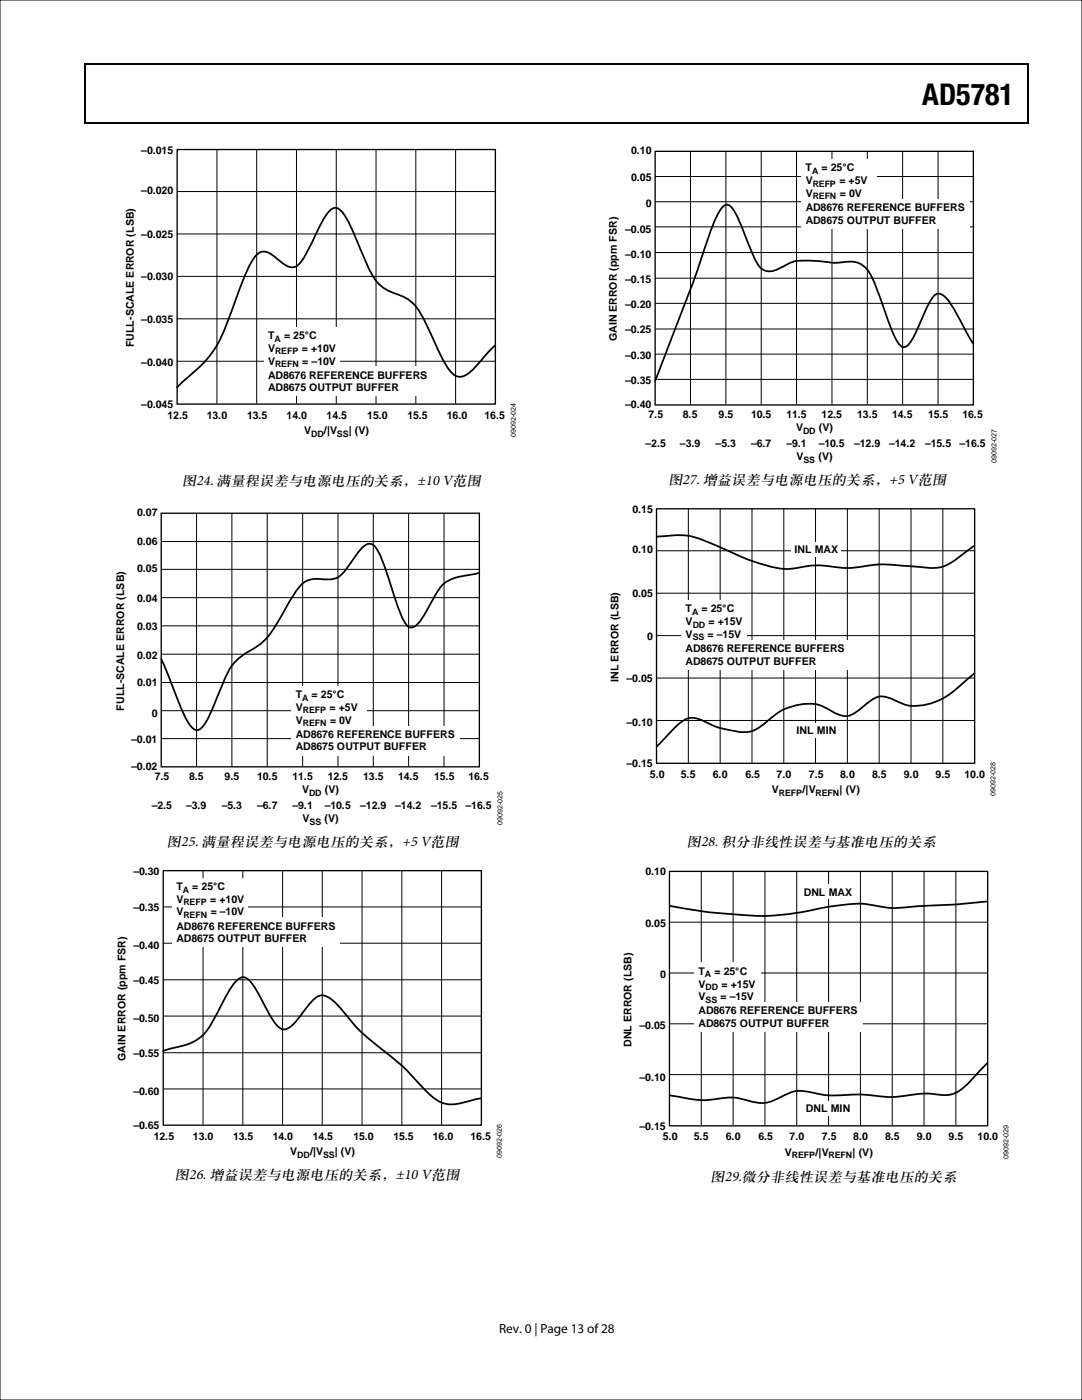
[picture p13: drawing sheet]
<svg xmlns="http://www.w3.org/2000/svg" width="216mm" height="279mm" viewBox="0 0 216 279" stroke-linecap="round" stroke-linejoin="round" font-family="sans-serif">
<defs><g id="words">
<text font-size="6" fill="#040000" x="184" y="21">AD5781</text>
<g font-size="2.9" fill="#060001">
<text x="36.3" y="96.8">图24. 满量程误差与电源电压的关系，±10 V范围</text>
<text x="133.4" y="96.6">图27. 增益误差与电源电压的关系，+5 V范围</text>
<text x="33.3" y="168.7">图25. 满量程误差与电源电压的关系，+5 V范围</text>
<text x="137" y="168.9">图28. 积分非线性误差与基准电压的关系</text>
<text x="34.9" y="235.2">图26. 增益误差与电源电压的关系，±10 V范围</text>
<text x="141.8" y="235.6">图29.微分非线性误差与基准电压的关系</text>
</g>
<text font-size="2.6" x="99.6" y="266">Rev. 0 | Page 13 of 28</text>
<g font-size="2.1">
<text x="28.2" y="30.7">–0.015</text>
<text x="125.9" y="30.7">0.10</text>
<text x="160.8" y="34.2">T</text>
<text x="163.9" y="34.2">= 25°C</text>
<text x="28.2" y="38.7">–0.020</text>
<text x="125.9" y="36.1">0.05</text>
<text x="128.9" y="41.3">0</text>
<text x="160.8" y="39.3">V</text>
<text x="160.8" y="36.7">V</text>
<text x="167.5" y="36.7">= +5V</text>
<text x="167.6" y="39.3">= 0V</text>
<text x="28.2" y="47.5">–0.025</text>
<text x="124.8" y="46.4">–0.05</text>
<text x="160.8" y="42.1">AD86</text>
<text x="160.8" y="44.6">AD86</text>
<text x="166.1" y="42.1">76 REFERENC</text>
<text x="166.1" y="44.6">75 OUTPUT BUFFER</text>
<text x="180.5" y="42.1">E BUFFERS</text>
<text x="124.8" y="51.5">–0.10</text>
<text x="28.2" y="56">–0.030</text>
<text x="124.8" y="56.6">–0.15</text>
<text x="28.2" y="64.4">–0.035</text>
<text x="124.8" y="61.5">–0.20</text>
<text x="26.7" y="69.3" transform="rotate(-90 26.7 69.3)">FULL-SCALE ERROR (LSB)</text>
<text x="53.5" y="67.7">T</text>
<text x="53.5" y="70.2">V</text>
<text x="56.7" y="67.7">= 25°C</text>
<text x="60.2" y="70.2">= +10V</text>
<text x="123.1" y="68.1" transform="rotate(-90 123.1 68.1)">GAIN ERROR (ppm FSR)</text>
<text x="124.8" y="71.6">–0.30</text>
<text x="124.8" y="66.5">–0.25</text>
<text x="28.2" y="73.1">–0.040</text>
<text x="53.5" y="75.6">AD8676 REFERENCE BUFFERS</text>
<text x="53.5" y="72.7">V</text>
<text x="60.3" y="72.7">= –10V</text>
<text x="124.8" y="76.6">–0.35</text>
<text x="28.2" y="81.5">–0.045</text>
<text x="33.4" y="83.5">12.5</text>
<text x="41.3" y="83.5">13.0</text>
<text x="49.3" y="83.5">13.5</text>
<text x="53.5" y="78.1">AD8675 OUTPUT BUFFER</text>
<text x="57.2" y="83.5">14.0</text>
<text x="65.2" y="83.5">14.5</text>
<text x="73.3" y="83.5">15.0</text>
<text x="81.3" y="83.5">15.5</text>
<text x="89.2" y="83.5">16.0</text>
<text x="96.7" y="83.5">16.5</text>
<text x="124.8" y="81.4">–0.40</text>
<text x="129.4" y="83.5">7.5</text>
<text x="136.3" y="83.5">8.5</text>
<text x="143.4" y="83.5">9.5</text>
<text x="149.9" y="83.5">10.5</text>
<text x="156.9" y="83.5">11.5</text>
<text x="163.9" y="83.5">12.5</text>
<text x="171" y="83.5">13.5</text>
<text x="178" y="83.5">14.5</text>
<text x="185.2" y="83.5">15.5</text>
<text x="192.1" y="83.5">16.5</text>
<text x="60.7" y="86.6">V</text>
<text x="64.6" y="86.6">/|V</text>
<text x="69.6" y="86.6">| (V)</text>
<text x="128.8" y="89.2">–2.5</text>
<text x="135.7" y="89.2">–3.9</text>
<text x="142.8" y="89.2">–5.3</text>
<text x="149.9" y="89.2">–6.7</text>
<text x="156.9" y="89.2">–9.1</text>
<text x="158.8" y="86.1">V</text>
<text x="163.4" y="89.2">–10.5</text>
<text x="163.4" y="86.1">(V)</text>
<text x="170.4" y="89.2">–12.9</text>
<text x="177.4" y="89.2">–14.2</text>
<text x="184.6" y="89.2">–15.5</text>
<text x="191.5" y="89.2">–16.5</text>
<text x="158.9" y="91.9">V</text>
<text x="163.3" y="91.9">(V)</text>
<text x="27.4" y="102.9">0.07</text>
<text x="126.2" y="102.4">0.15</text>
<text x="27.4" y="108.8">0.06</text>
<text x="126.2" y="110.4">0.10</text>
<text x="158.5" y="110.4">INL MAX</text>
<text x="27.4" y="114.2">0.05</text>
<text x="126.2" y="119.2">0.05</text>
<text x="27.4" y="120.1">0.04</text>
<text x="27.4" y="125.8">0.03</text>
<text x="136.8" y="122.2">T</text>
<text x="136.8" y="124.7">V</text>
<text x="140" y="122.2">= 25</text>
<text x="141.4" y="124.7">= +15V</text>
<text x="144.1" y="122.2">°C</text>
<text x="27.4" y="131.5">0.02</text>
<text x="129.1" y="127.7">0</text>
<text x="136.8" y="130.1">AD8676 REFERENC</text>
<text x="136.8" y="127.3">V</text>
<text x="141.2" y="127.3">= –</text>
<text x="144.2" y="127.3">15V</text>
<text x="156.5" y="130.1">E BUFFERS</text>
<text x="27.4" y="137">0.01</text>
<text x="123.4" y="136.1" transform="rotate(-90 123.4 136.1)">INL ERROR (LSB)</text>
<text x="125" y="136.1">–0.05</text>
<text x="136.8" y="132.6">AD8675 OUTPUT BUFFER</text>
<text x="24.8" y="141.8" transform="rotate(-90 24.8 141.8)">FULL-SCALE ERROR (LSB)</text>
<text x="30.3" y="143">0</text>
<text x="59" y="139.3">T</text>
<text x="59" y="141.9">V</text>
<text x="62.2" y="139.3">= 25°C</text>
<text x="65.7" y="141.9">= +5V</text>
<text x="26.2" y="148.3">–0.01</text>
<text x="59" y="149.8">AD8675 OUTPUT BUFFER</text>
<text x="59" y="147.2">AD8676 REFERENCE BUFFERS</text>
<text x="59" y="144.4">V</text>
<text x="65.8" y="144.4">= 0V</text>
<text x="125" y="144.8">–0.10</text>
<text x="158.9" y="146.4">INL MIN</text>
<text x="26.2" y="153.7">–0.02</text>
<text x="30.9" y="155.7">7.5</text>
<text x="37.7" y="155.7">8.5</text>
<text x="44.8" y="155.7">9.5</text>
<text x="51.3" y="155.7">10.5</text>
<text x="58.3" y="155.7">11.5</text>
<text x="65.4" y="155.7">12.5</text>
<text x="72.5" y="155.7">13.5</text>
<text x="79.5" y="155.7">14.5</text>
<text x="86.6" y="155.7">15.5</text>
<text x="93.5" y="155.7">16.5</text>
<text x="125" y="153.1">–0.15</text>
<text x="129.7" y="155.2">5.0</text>
<text x="135.9" y="155.2">5.5</text>
<text x="142.2" y="155.2">6.0</text>
<text x="148.7" y="155.2">6.5</text>
<text x="155" y="155.2">7.0</text>
<text x="161.4" y="155.2">7.5</text>
<text x="167.7" y="155.2">8.0</text>
<text x="174" y="155.2">8.5</text>
<text x="180.3" y="155.2">9.0</text>
<text x="186.7" y="155.2">9.5</text>
<text x="192.4" y="155.2">10.0</text>
<text x="30.3" y="161.5">–2.5</text>
<text x="37.1" y="161.5">–3.9</text>
<text x="44.3" y="161.5">–5.3</text>
<text x="51.3" y="161.5">–6.7</text>
<text x="58.3" y="161.5">–9.1</text>
<text x="60.3" y="158.3">V</text>
<text x="64.8" y="161.5">–10.5</text>
<text x="64.8" y="158.3">(V)</text>
<text x="71.9" y="161.5">–12.9</text>
<text x="78.9" y="161.5">–14.2</text>
<text x="86" y="161.5">–15.5</text>
<text x="92.9" y="161.5">–16.5</text>
<text x="154" y="158.3">V</text>
<text x="160.1" y="158.3">/|V</text>
<text x="167.5" y="158.3">| (V)</text>
<text x="60.4" y="164.1">V</text>
<text x="64.7" y="164.1">(V)</text>
<text x="26.6" y="174.6">–0.30</text>
<text x="35.2" y="177.6">T</text>
<text x="38.4" y="177.6">= 25°C</text>
<text x="128.8" y="174.6">0.10</text>
<text x="160.4" y="178.8">DNL MAX</text>
<text x="26.6" y="181.9">–0.35</text>
<text x="35.2" y="185.5">AD8676 REFERENCE BUFFERS</text>
<text x="35.2" y="182.7">V</text>
<text x="35.2" y="180.1">V</text>
<text x="41.9" y="180.1">= +10V</text>
<text x="42" y="182.7">= –10V</text>
<text x="128.8" y="185">0.05</text>
<text x="26.6" y="189.3">–0.40</text>
<text x="35.2" y="188">AD8675 OUTPUT BUFFER</text>
<text x="26.6" y="196.3">–0.45</text>
<text x="131.7" y="195.2">0</text>
<text x="139.4" y="194.5">T</text>
<text x="139.4" y="197.1">V</text>
<text x="142.6" y="194.5">= 25</text>
<text x="144" y="197.1">= +15V</text>
<text x="146.7" y="194.5">°C</text>
<text x="26.6" y="203.9">–0.50</text>
<text x="139.4" y="202.4">AD8676 REFERENCE BUFFERS</text>
<text x="139.4" y="199.6">V</text>
<text x="143.8" y="199.6">= –15V</text>
<text x="126" y="208.9" transform="rotate(-90 126 208.9)">DNL ERROR (LSB)</text>
<text x="127.6" y="205.4">–0.05</text>
<text x="139.4" y="205">AD8675 OUTPUT BUFFER</text>
<text x="25" y="211.8" transform="rotate(-90 25 211.8)">GAIN ERROR (ppm FSR)</text>
<text x="26.6" y="211">–0.55</text>
<text x="127.6" y="215.8">–0.10</text>
<text x="26.6" y="218.4">–0.60</text>
<text x="160.8" y="221.9">DNL MIN</text>
<text x="26.6" y="225.4">–0.65</text>
<text x="30.7" y="227.4">12.5</text>
<text x="38.5" y="227.4">13.0</text>
<text x="46.5" y="227.4">13.5</text>
<text x="54.4" y="227.4">14.0</text>
<text x="62.4" y="227.4">14.5</text>
<text x="70.5" y="227.4">15.0</text>
<text x="78.5" y="227.4">15.5</text>
<text x="86.4" y="227.4">16.0</text>
<text x="93.9" y="227.4">16.5</text>
<text x="127.6" y="225.5">–0.15</text>
<text x="132.3" y="227.6">5.0</text>
<text x="138.5" y="227.6">5.5</text>
<text x="144.8" y="227.6">6.0</text>
<text x="151.3" y="227.6">6.5</text>
<text x="157.5" y="227.6">7.0</text>
<text x="164" y="227.6">7.5</text>
<text x="170.2" y="227.6">8.0</text>
<text x="176.6" y="227.6">8.5</text>
<text x="182.9" y="227.6">9.0</text>
<text x="189.3" y="227.6">9.5</text>
<text x="195" y="227.6">10.0</text>
<text x="57.9" y="230.5">V</text>
<text x="61.9" y="230.5">/|V</text>
<text x="66.8" y="230.5">| (V)</text>
<text x="156.6" y="230.6">V</text>
<text x="162.7" y="230.6">/|V</text>
<text x="170.1" y="230.6">| (V)</text>
</g>
<g font-size="1.8">
<text x="162.1" y="34.7">A</text>
<text x="162.2" y="37.3">REFP</text>
<text x="162.2" y="39.8">REFN</text>
<text x="54.8" y="68.2">A</text>
<text x="54.9" y="70.7">REFP</text>
<text x="54.9" y="73.3">REFN</text>
<text x="62.1" y="87.1">DD</text>
<text x="67.2" y="87.1">SS</text>
<text x="160.3" y="86.6">DD</text>
<text x="160.3" y="92.4">SS</text>
<text x="138.1" y="122.7">A</text>
<text x="138.2" y="125.3">DD</text>
<text x="138.2" y="127.8">SS</text>
<text x="60.3" y="139.8">A</text>
<text x="60.4" y="142.4">REFP</text>
<text x="60.4" y="144.9">REFN</text>
<text x="61.7" y="158.9">DD</text>
<text x="155.4" y="158.8">REFP</text>
<text x="162.7" y="158.8">REFN</text>
<text x="61.8" y="164.6">SS</text>
<text x="36.5" y="178.1">A</text>
<text x="36.6" y="180.7">REFP</text>
<text x="36.6" y="183.2">REFN</text>
<text x="140.7" y="195.1">A</text>
<text x="140.8" y="197.6">DD</text>
<text x="140.8" y="200.2">SS</text>
<text x="59.3" y="231">DD</text>
<text x="64.5" y="231">SS</text>
<text x="158" y="231.2">REFP</text>
<text x="165.3" y="231.2">REFN</text>
</g>
<g font-size="1.4">
<text x="102.9" y="87.2" transform="rotate(-90 102.9 87.2)">09092-024</text>
<text x="198.9" y="92.5" transform="rotate(-90 198.9 92.5)">09092-027</text>
<text x="198.6" y="158.9" transform="rotate(-90 198.6 158.9)">09092-028</text>
<text x="100.3" y="164.7" transform="rotate(-90 100.3 164.7)">09092-025</text>
<text x="100.1" y="231.1" transform="rotate(-90 100.1 231.1)">09092-026</text>
<text x="201.3" y="231.2" transform="rotate(-90 201.3 231.2)">09092-029</text>
</g>
</g></defs>
<path d="M16.9 12.7h.2v1h-.2zM205.1 12.7h.2v1h-.2zM205.1 12.7h.2v.3h-.2zM82.3 24.4h.2v.3h-.2zM205.1 24.4h.2v.3h-.2z" fill="#000"/>
<path d="M16.9 12.8h188.2M17 13.7v11M205.2 13.7v11M16.9 24.5h188.2" fill="none" stroke="#000" stroke-width=".25"/>
<path d="M35.3 38.2h63.5M43.3 29.8v50.8M51.2 29.8v50.8M59.2 29.8v50.8M67.1 29.8v50.8M75 29.8v50.8M83 29.8v50.8M90.9 29.8v50.8M35.3 55.2h63.5M35.3 46.7h63.5M35.3 72.1h63.5M35.3 63.6h63.5" fill="none" stroke="#000" stroke-width=".2"/>
<path d="M35.3 29.8h63.5v50.8h-63.5z" fill="none" stroke="#000" stroke-width=".26"/>
<g fill="#fff">
<path d="M52.6 73.2h33.5v5.9h-33.5z"/>
<path d="M52.6 65.3h15.1v10.6h-15.1z"/>
</g>
<path d="M98.8 68.9l-1.4 1.4-1.4 1.7a10.4 10.4 0 0 1-3.6 3.1 2.43 2.43 0 0 1-2.7-1.2 75.6 75.6 0 0 1-4.9-9.7 9.1 9.1 0 0 0-4.7-5.2 8.9 8.9 0 0 1-6.3-5l-3-7.1a15.9 15.9 0 0 0-3.1-5.1l-.6-.3-.6 .1a6.8 6.8 0 0 0-2.5 3.1l-1.8 3.7a13.9 13.9 0 0 1-3 4.7 2.38 2.38 0 0 1-2.7-.5l-1.3-1a4.5 4.5 0 0 0-2.7-1.4 3.5 3.5 0 0 0-2.4 2.2 125.5 125.5 0 0 0-5.1 12.9 21.5 21.5 0 0 1-7.5 10l-2.2 2" fill="none" stroke="#000" stroke-width=".35"/>
<g fill="none" stroke="#000" stroke-width=".2">
<path d="M32.2 119.3h63.5M32.2 113.6h63.5M32.2 108.1h63.5M39.2 102.5v50.5M46.3 102.5v50.5M53.3 102.5v50.5M60.4 102.5v50.5M67.4 102.5v50.5M74.5 102.5v50.5M81.5 102.5v50.5M88.6 102.5v50.5M32.2 136.2h63.5"/>
<path d="M32.2 130.6h63.5M32.2 124.9h63.5M32.2 147.4h63.5M32.2 141.8h63.5"/>
</g>
<g fill="#fff">
<path d="M58.2 144.8h33.5v5.9h-33.5z"/>
<path d="M58.2 137h15.1v10.6h-15.1z"/>
</g>
<path d="M32.2 102.4h63.5v50.6h-63.5zM32.6 173.8h63.5v50.8h-63.5z" fill="none" stroke="#000" stroke-width=".26"/>
<path d="M95.7 114.3l-.8 .2a14 14 0 0 0-6.3 1.9 23.5 23.5 0 0 0-3.5 5.6 8.7 8.7 0 0 1-2.4 3l-.6 .2-.6-.1a7.8 7.8 0 0 1-1.9-3.5l-2.6-7.7a18.7 18.7 0 0 0-2-4.6 1.47 1.47 0 0 0-2.4-.3l-1.3 1.4-1.3 1.9a9.9 9.9 0 0 1-2.6 2.9 10.2 10.2 0 0 1-4.6 .3 4.3 4.3 0 0 0-3.7 2.4l-.6 1a74.4 74.4 0 0 1-5.2 8.3 17.5 17.5 0 0 1-4.9 3.6 10 10 0 0 0-3.7 5.1l-2.2 5.3a11.1 11.1 0 0 1-2.7 4.4l-.6 .1a3.8 3.8 0 0 1-2.1-2.3l-4.9-11.9" fill="none" stroke="#000" stroke-width=".35"/>
<g fill="none" stroke="#000" stroke-width=".2">
<path d="M40.5 173.7v50.8M48.5 173.7v50.8M56.4 173.7v50.8M64.3 173.7v50.8M72.2 173.7v50.8M80.2 173.7v50.8M88.1 173.7v50.8M32.6 195.5h63.4M32.6 188.2h63.4M32.6 181h63.4M32.6 217.3h63.4M32.6 210.1h63.4"/>
<path d="M32.6 202.8h63.4"/>
</g>
<g fill="#fff">
<path d="M34.3 183.1h33.5v5.9h-33.5z"/>
<path d="M34.3 175.3h15.1v10.5h-15.1z"/>
</g>
<path d="M32.6 209.7l.8-.2a17.8 17.8 0 0 0 6.3-2.3 15.9 15.9 0 0 0 4.1-6l.7-1.2a14.6 14.6 0 0 1 3.3-4.8l.7-.2a4 4 0 0 1 2.6 2.5l2 3.7a13.1 13.1 0 0 0 2.6 3.9 2 2 0 0 0 2.8-.7l2.2-2.7a9.2 9.2 0 0 1 2.9-2.9 2.88 2.88 0 0 1 2.9 .9l.7 .7a54.6 54.6 0 0 0 6.6 7.1l2.4 1.9a44.7 44.7 0 0 1 8.3 7.8l.7 .8a6.4 6.4 0 0 0 7.3 2l3.6-.8" fill="none" stroke="#000" stroke-width=".35"/>
<g fill="none" stroke="#000" stroke-width=".2">
<path d="M130.7 35.2h63.7M137.8 30.3v50.4M144.8 30.3v50.4M151.9 30.3v50.4M158.9 30.3v50.4M166 30.3v50.4M173.1 30.3v50.4M180.1 30.3v50.4M187.2 30.3v50.4M130.7 55.5h63.7M130.7 50.4h63.7M130.7 45.3h63.7"/>
<path d="M130.7 40.3h63.7M130.7 75.7h63.7M130.7 70.7h63.7M130.7 65.7h63.7M130.7 60.5h63.7"/>
</g>
<g fill="#fff">
<path d="M159.9 39.7h33.5v5.9h-33.5z"/>
<path d="M159.9 31.8h15.1v10.6h-15.1z"/>
</g>
<path d="M130.7 30.2h63.5v50.6h-63.5zM131 101.5h63.5v50.8h-63.5z" fill="none" stroke="#000" stroke-width=".26"/>
<path d="M194.2 68.6l-.5-.9a69 69 0 0 0-4.7-8 1.79 1.79 0 0 0-2.4-.9 19.7 19.7 0 0 0-3.2 6.1 14.6 14.6 0 0 1-2.2 3.9l-.5 .4-.6 .1a6.1 6.1 0 0 1-2.1-3.3l-2.7-7.6a13.3 13.3 0 0 0-3-5.3 5.6 5.6 0 0 0-4.7-.7h-1.6a26.1 26.1 0 0 0-7.7-.2l-2.1 1a3.6 3.6 0 0 1-4.3 .4 21.1 21.1 0 0 1-3.2-6.6l-.6-1.4a15.5 15.5 0 0 0-2.2-4.3l-.5-.4h-.6a4.8 4.8 0 0 0-1.9 2.6l-1.1 2.5a595.1 595.1 0 0 1-10.6 28.7l-.5 1.4" fill="none" stroke="#000" stroke-width=".35"/>
<g fill="none" stroke="#000" stroke-width=".2">
<path d="M131 118.4h63.5M131 109.9h63.5M137.4 101.5v50.8M143.7 101.5v50.8M150.1 101.5v50.8M156.4 101.5v50.8M162.7 101.5v50.8M169.1 101.5v50.8M175.4 101.5v50.8M181.8 101.5v50.8M188.1 101.5v50.8M131 135.3h63.5"/>
<path d="M131 126.9h63.5M131 143.8h63.5"/>
</g>
<g fill="#fff">
<path d="M135.9 127.7h33.5v5.9h-33.5z"/>
<path d="M135.9 119.8h13.1v10.6h-13.1z"/>
<path d="M158 108.2h9.9v2.8h-9.9z"/>
<path d="M158.5 144.3h8.7v2.8h-8.7z"/>
</g>
<path d="M131 107.1a25.7 25.7 0 0 1 7.1 0l2.4 .8 3.2 1.3a41.8 41.8 0 0 0 12.7 4.3h1.6a21 21 0 0 1 9.5-.2 25.6 25.6 0 0 0 7.1-.6h2.4l4.8 .3a19.4 19.4 0 0 0 6.3 .1 24.4 24.4 0 0 0 5.7-3.7l.7-.5M194.5 134.3l-.7 .6a29.5 29.5 0 0 1-6.5 4.9 10.4 10.4 0 0 1-6.9 .8l-2.1-1a4 4 0 0 0-5 .5l-1.4 1.2a5.1 5.1 0 0 1-3.5 1.6l-2.1-.8a8.9 8.9 0 0 0-9.1-.8 14.8 14.8 0 0 0-5 3.4 6.3 6.3 0 0 1-6.1 1.1 16.2 16.2 0 0 1-5.9-2 3.8 3.8 0 0 0-5 .9l-4.2 4.3" fill="none" stroke="#000" stroke-width=".35"/>
<g fill="none" stroke="#000" stroke-width=".2">
<path d="M139.9 173.8v50.8M146.3 173.8v50.8M152.6 173.8v50.8M159 173.8v50.8M165.3 173.8v50.8M171.7 173.8v50.8M178 173.8v50.8M184.4 173.8v50.8M190.7 173.8v50.8M133.6 194.2h63.5M133.6 184h63.5M133.6 214.5h63.5"/>
<path d="M133.6 204.3h63.5"/>
</g>
<path d="M133.6 173.9h63.5v50.8h-63.5z" fill="none" stroke="#000" stroke-width=".26"/>
<g fill="#fff">
<path d="M138.5 200.1h33.5v5.8h-33.5z"/>
<path d="M138.5 192.2h13.2v10.5h-13.2z"/>
<path d="M160.3 176.6h9.9v2.8h-9.9z"/>
<path d="M160.9 219.8h8.6v2.9h-8.6z"/>
</g>
<path d="M197.1 179.9a130.6 130.6 0 0 1-13.5 .9l-.8 .1a21.5 21.5 0 0 1-9.5-.4 31.3 31.3 0 0 0-8.8 .6 51.4 51.4 0 0 1-19.8 1.2l-4-.3-7.1-1.2M197.1 212.1a52 52 0 0 1-5.7 5.6 6 6 0 0 1-4.6 .7 29.9 29.9 0 0 0-8 .5l-3.1-.1a40.1 40.1 0 0 0-9.6-.2l-1.6-.1-1.5-.3a7.8 7.8 0 0 0-6.8 .6 7.7 7.7 0 0 1-7.5 .7 12.3 12.3 0 0 0-6.4-.1 23.3 23.3 0 0 1-7.9-.7l-.8-.1" fill="none" stroke="#000" stroke-width=".35"/>
<path d="M0 0h215.9v279.4h-215.9z" fill="none" stroke="#000" stroke-width=".2"/>
<use href="#words"/>
</svg>
